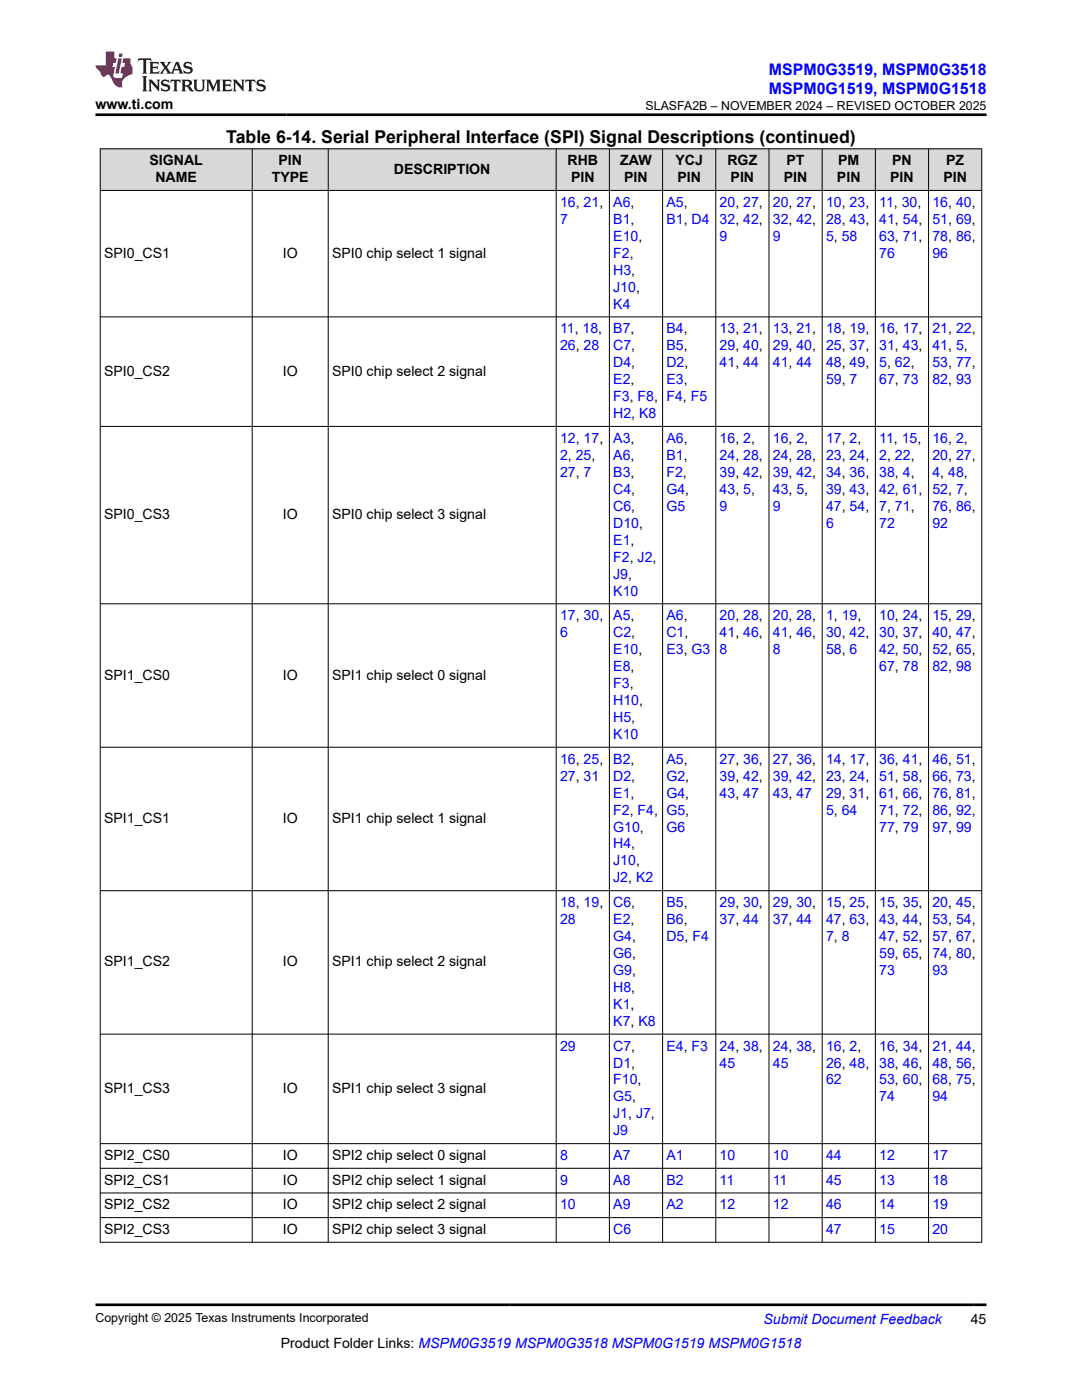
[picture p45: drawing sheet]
<svg xmlns="http://www.w3.org/2000/svg" width="216mm" height="279mm" viewBox="0 0 216 279" stroke-linecap="round" stroke-linejoin="round" font-family="sans-serif">
<defs><g id="words">
<text font-size="3.5" x="45.2" y="28.5">Table 6-14. Serial Peripheral Interface (SPI) Signal Descriptions (continued)</text>
<g font-size="3.2" fill="#00f">
<text x="153.4" y="14.9">MSPM0G3519, MSPM0G3518</text>
<text x="153.4" y="18.7">MSPM0G1519, MSPM0G1518</text>
</g>
<g font-size="2.8">
<text x="19.1" y="21.8">www.ti.com</text>
<text x="29.8" y="33">SIGNAL</text>
<text x="55.6" y="33">PIN</text>
<text x="78.6" y="34.7">DESCRIPTION</text>
<text x="113.2" y="33">RHB</text>
<text x="123.8" y="33">ZAW</text>
<text x="134.8" y="33">YCJ</text>
<text x="145.2" y="33">RGZ</text>
<text x="156.9" y="33">PT</text>
<text x="167.2" y="33">PM</text>
<text x="178" y="33">PN</text>
<text x="188.8" y="33">PZ</text>
<text x="31" y="36.4">NAME</text>
<text x="54.2" y="36.4">TYPE</text>
<text x="113.9" y="36.4">PIN</text>
<text x="124.6" y="36.4">PIN</text>
<text x="135.2" y="36.4">PIN</text>
<text x="145.8" y="36.4">PIN</text>
<text x="156.4" y="36.4">PIN</text>
<text x="167" y="36.4">PIN</text>
<text x="177.6" y="36.4">PIN</text>
<text x="188.2" y="36.4">PIN</text>
<text x="20.8" y="51.4">SPI0_CS1</text>
<text x="56.4" y="51.4">IO</text>
<text x="66.3" y="51.4">SPI0 chip select 1 signal</text>
<text x="20.8" y="75">SPI0_CS2</text>
<text x="56.4" y="75">IO</text>
<text x="66.3" y="75">SPI0 chip select 2 signal</text>
<text x="20.8" y="103.6">SPI0_CS3</text>
<text x="56.4" y="103.6">IO</text>
<text x="66.3" y="103.6">SPI0 chip select 3 signal</text>
<text x="20.8" y="135.6">SPI1_CS0</text>
<text x="56.4" y="135.6">IO</text>
<text x="66.3" y="135.6">SPI1 chip select 0 signal</text>
<text x="20.8" y="164.3">SPI1_CS1</text>
<text x="56.4" y="164.3">IO</text>
<text x="66.3" y="164.3">SPI1 chip select 1 signal</text>
<text x="20.8" y="192.9">SPI1_CS2</text>
<text x="56.4" y="192.9">IO</text>
<text x="66.3" y="192.9">SPI1 chip select 2 signal</text>
<text x="20.8" y="218.1">SPI1_CS3</text>
<text x="56.4" y="218.1">IO</text>
<text x="66.3" y="218.1">SPI1 chip select 3 signal</text>
<text x="20.8" y="231.5">SPI2_CS0</text>
<text x="56.4" y="231.5">IO</text>
<text x="66.3" y="231.5">SPI2 chip select 0 signal</text>
<text x="20.8" y="236.4">SPI2_CS1</text>
<text x="56.4" y="236.4">IO</text>
<text x="66.3" y="236.4">SPI2 chip select 1 signal</text>
<text x="20.8" y="241.4">SPI2_CS2</text>
<text x="56.4" y="241.4">IO</text>
<text x="66.3" y="241.4">SPI2 chip select 2 signal</text>
<text x="20.8" y="246.3">SPI2_CS3</text>
<text x="56.4" y="246.3">IO</text>
<text x="66.3" y="246.3">SPI2 chip select 3 signal</text>
<text x="56" y="269">Product Folder Links: MSPM0G3519 MSPM0G3518 MSPM0G1519 MSPM0G1518</text>
<text x="193.7" y="264.2">45</text>
</g>
<g font-size="2.8" fill="#00f">
<text x="111.8" y="41.3">16, 21,</text>
<text x="122.4" y="41.3">A6,</text>
<text x="133" y="41.3">A5,</text>
<text x="143.6" y="41.3">20, 27,</text>
<text x="154.2" y="41.3">20, 27,</text>
<text x="164.8" y="41.3">10, 23,</text>
<text x="175.4" y="41.3">11, 30,</text>
<text x="186.1" y="41.3">16, 40,</text>
<text x="111.8" y="44.7">7</text>
<text x="122.4" y="44.7">B1,</text>
<text x="133" y="44.7">B1, D4</text>
<text x="143.6" y="44.7">32, 42,</text>
<text x="154.2" y="44.7">32, 42,</text>
<text x="164.8" y="44.7">28, 43,</text>
<text x="175.4" y="44.7">41, 54,</text>
<text x="186.1" y="44.7">51, 69,</text>
<text x="122.4" y="48.1">E10,</text>
<text x="122.4" y="51.4">F2,</text>
<text x="143.6" y="48.1">9</text>
<text x="154.2" y="48.1">9</text>
<text x="164.8" y="48.1">5, 58</text>
<text x="175.4" y="48.1">63, 71,</text>
<text x="175.4" y="51.4">76</text>
<text x="186.1" y="48.1">78, 86,</text>
<text x="186.1" y="51.4">96</text>
<text x="122.4" y="54.8">H3,</text>
<text x="122.4" y="58.2">J10,</text>
<text x="122.4" y="61.6">K4</text>
<text x="111.8" y="66.5">11, 18,</text>
<text x="111.8" y="69.9">26, 28</text>
<text x="122.4" y="66.5">B7,</text>
<text x="122.4" y="69.9">C7,</text>
<text x="133" y="66.5">B4,</text>
<text x="133" y="69.9">B5,</text>
<text x="143.6" y="66.5">13, 21,</text>
<text x="143.6" y="69.9">29, 40,</text>
<text x="154.2" y="66.5">13, 21,</text>
<text x="154.2" y="69.9">29, 40,</text>
<text x="164.8" y="66.5">18, 19,</text>
<text x="164.8" y="69.9">25, 37,</text>
<text x="175.4" y="66.5">16, 17,</text>
<text x="175.4" y="69.9">31, 43,</text>
<text x="186.1" y="66.5">21, 22,</text>
<text x="186.1" y="69.9">41, 5,</text>
<text x="122.4" y="73.3">D4,</text>
<text x="122.4" y="76.7">E2,</text>
<text x="133" y="73.3">D2,</text>
<text x="133" y="76.7">E3,</text>
<text x="143.6" y="73.3">41, 44</text>
<text x="154.2" y="73.3">41, 44</text>
<text x="164.8" y="73.3">48, 49,</text>
<text x="164.8" y="76.7">59, 7</text>
<text x="175.4" y="73.3">5, 62,</text>
<text x="175.4" y="76.7">67, 73</text>
<text x="186.1" y="73.3">53, 77,</text>
<text x="186.1" y="76.7">82, 93</text>
<text x="122.4" y="80.1">F3, F8,</text>
<text x="122.4" y="83.5">H2, K8</text>
<text x="133" y="80.1">F4, F5</text>
<text x="111.8" y="88.4">12, 17,</text>
<text x="122.4" y="88.4">A3,</text>
<text x="133" y="88.4">A6,</text>
<text x="143.6" y="88.4">16, 2,</text>
<text x="154.2" y="88.4">16, 2,</text>
<text x="164.8" y="88.4">17, 2,</text>
<text x="175.4" y="88.4">11, 15,</text>
<text x="186.1" y="88.4">16, 2,</text>
<text x="111.8" y="91.8">2, 25,</text>
<text x="111.8" y="95.1">27, 7</text>
<text x="122.4" y="91.8">A6,</text>
<text x="122.4" y="95.1">B3,</text>
<text x="133" y="91.8">B1,</text>
<text x="133" y="95.1">F2,</text>
<text x="143.6" y="91.8">24, 28,</text>
<text x="143.6" y="95.1">39, 42,</text>
<text x="154.2" y="91.8">24, 28,</text>
<text x="154.2" y="95.1">39, 42,</text>
<text x="164.8" y="91.8">23, 24,</text>
<text x="164.8" y="95.1">34, 36,</text>
<text x="175.4" y="91.8">2, 22,</text>
<text x="175.4" y="95.1">38, 4,</text>
<text x="186.1" y="91.8">20, 27,</text>
<text x="186.1" y="95.1">4, 48,</text>
<text x="122.4" y="98.5">C4,</text>
<text x="122.4" y="101.9">C6,</text>
<text x="133" y="98.5">G4,</text>
<text x="133" y="101.9">G5</text>
<text x="143.6" y="98.5">43, 5,</text>
<text x="143.6" y="101.9">9</text>
<text x="154.2" y="98.5">43, 5,</text>
<text x="154.2" y="101.9">9</text>
<text x="164.8" y="98.5">39, 43,</text>
<text x="164.8" y="101.9">47, 54,</text>
<text x="175.4" y="98.5">42, 61,</text>
<text x="175.4" y="101.9">7, 71,</text>
<text x="186.1" y="98.5">52, 7,</text>
<text x="186.1" y="101.9">76, 86,</text>
<text x="122.4" y="105.3">D10,</text>
<text x="164.8" y="105.3">6</text>
<text x="175.4" y="105.3">72</text>
<text x="186.1" y="105.3">92</text>
<text x="122.4" y="108.7">E1,</text>
<text x="122.4" y="112.1">F2, J2,</text>
<text x="122.4" y="115.5">J9,</text>
<text x="122.4" y="118.9">K10</text>
<text x="111.8" y="123.8">17, 30,</text>
<text x="122.4" y="123.8">A5,</text>
<text x="133" y="123.8">A6,</text>
<text x="143.6" y="123.8">20, 28,</text>
<text x="154.2" y="123.8">20, 28,</text>
<text x="164.8" y="123.8">1, 19,</text>
<text x="175.4" y="123.8">10, 24,</text>
<text x="186.1" y="123.8">15, 29,</text>
<text x="111.8" y="127.2">6</text>
<text x="122.4" y="127.2">C2,</text>
<text x="122.4" y="130.5">E10,</text>
<text x="133" y="127.2">C1,</text>
<text x="133" y="130.5">E3, G3</text>
<text x="143.6" y="127.2">41, 46,</text>
<text x="143.6" y="130.5">8</text>
<text x="154.2" y="127.2">41, 46,</text>
<text x="154.2" y="130.5">8</text>
<text x="164.8" y="127.2">30, 42,</text>
<text x="164.8" y="130.5">58, 6</text>
<text x="175.4" y="127.2">30, 37,</text>
<text x="175.4" y="130.5">42, 50,</text>
<text x="186.1" y="127.2">40, 47,</text>
<text x="186.1" y="130.5">52, 65,</text>
<text x="122.4" y="133.9">E8,</text>
<text x="122.4" y="137.3">F3,</text>
<text x="175.4" y="133.9">67, 78</text>
<text x="186.1" y="133.9">82, 98</text>
<text x="122.4" y="140.7">H10,</text>
<text x="122.4" y="144.1">H5,</text>
<text x="122.4" y="147.5">K10</text>
<text x="111.8" y="152.4">16, 25,</text>
<text x="111.8" y="155.8">27, 31</text>
<text x="122.4" y="152.4">B2,</text>
<text x="122.4" y="155.8">D2,</text>
<text x="133" y="152.4">A5,</text>
<text x="133" y="155.8">G2,</text>
<text x="143.6" y="152.4">27, 36,</text>
<text x="143.6" y="155.8">39, 42,</text>
<text x="154.2" y="152.4">27, 36,</text>
<text x="154.2" y="155.8">39, 42,</text>
<text x="164.8" y="152.4">14, 17,</text>
<text x="164.8" y="155.8">23, 24,</text>
<text x="175.4" y="152.4">36, 41,</text>
<text x="175.4" y="155.8">51, 58,</text>
<text x="186.1" y="152.4">46, 51,</text>
<text x="186.1" y="155.8">66, 73,</text>
<text x="122.4" y="159.2">E1,</text>
<text x="133" y="159.2">G4,</text>
<text x="143.6" y="159.2">43, 47</text>
<text x="154.2" y="159.2">43, 47</text>
<text x="164.8" y="159.2">29, 31,</text>
<text x="175.4" y="159.2">61, 66,</text>
<text x="186.1" y="159.2">76, 81,</text>
<text x="122.4" y="162.6">F2, F4,</text>
<text x="122.4" y="165.9">G10,</text>
<text x="133" y="162.6">G5,</text>
<text x="133" y="165.9">G6</text>
<text x="164.8" y="162.6">5, 64</text>
<text x="175.4" y="162.6">71, 72,</text>
<text x="175.4" y="165.9">77, 79</text>
<text x="186.1" y="162.6">86, 92,</text>
<text x="186.1" y="165.9">97, 99</text>
<text x="122.4" y="169.3">H4,</text>
<text x="122.4" y="172.7">J10,</text>
<text x="122.4" y="176.1">J2, K2</text>
<text x="111.8" y="181">18, 19,</text>
<text x="111.8" y="184.4">28</text>
<text x="122.4" y="181">C6,</text>
<text x="122.4" y="184.4">E2,</text>
<text x="133" y="181">B5,</text>
<text x="133" y="184.4">B6,</text>
<text x="143.6" y="181">29, 30,</text>
<text x="143.6" y="184.4">37, 44</text>
<text x="154.2" y="181">29, 30,</text>
<text x="154.2" y="184.4">37, 44</text>
<text x="164.8" y="181">15, 25,</text>
<text x="164.8" y="184.4">47, 63,</text>
<text x="175.4" y="181">15, 35,</text>
<text x="175.4" y="184.4">43, 44,</text>
<text x="186.1" y="181">20, 45,</text>
<text x="186.1" y="184.4">53, 54,</text>
<text x="122.4" y="187.8">G4,</text>
<text x="122.4" y="191.2">G6,</text>
<text x="133" y="187.8">D5, F4</text>
<text x="164.8" y="187.8">7, 8</text>
<text x="175.4" y="187.8">47, 52,</text>
<text x="175.4" y="191.2">59, 65,</text>
<text x="186.1" y="187.8">57, 67,</text>
<text x="186.1" y="191.2">74, 80,</text>
<text x="122.4" y="194.6">G9,</text>
<text x="122.4" y="198">H8,</text>
<text x="175.4" y="194.6">73</text>
<text x="186.1" y="194.6">93</text>
<text x="122.4" y="201.3">K1,</text>
<text x="111.8" y="209.7">29</text>
<text x="122.4" y="204.7">K7, K8</text>
<text x="122.4" y="209.7">C7,</text>
<text x="133" y="209.7">E4, F3</text>
<text x="143.6" y="209.7">24, 38,</text>
<text x="154.2" y="209.7">24, 38,</text>
<text x="164.8" y="209.7">16, 2,</text>
<text x="175.4" y="209.7">16, 34,</text>
<text x="186.1" y="209.7">21, 44,</text>
<text x="122.4" y="213">D1,</text>
<text x="143.6" y="213">45</text>
<text x="154.2" y="213">45</text>
<text x="164.8" y="213">26, 48,</text>
<text x="175.4" y="213">38, 46,</text>
<text x="186.1" y="213">48, 56,</text>
<text x="122.4" y="216.4">F10,</text>
<text x="122.4" y="219.8">G5,</text>
<text x="164.8" y="216.4">62</text>
<text x="175.4" y="216.4">53, 60,</text>
<text x="175.4" y="219.8">74</text>
<text x="186.1" y="216.4">68, 75,</text>
<text x="186.1" y="219.8">94</text>
<text x="122.4" y="223.2">J1, J7,</text>
<text x="122.4" y="226.6">J9</text>
<text x="111.8" y="231.5">8</text>
<text x="122.4" y="231.5">A7</text>
<text x="133" y="231.5">A1</text>
<text x="143.6" y="231.5">10</text>
<text x="154.2" y="231.5">10</text>
<text x="164.8" y="231.5">44</text>
<text x="175.4" y="231.5">12</text>
<text x="186.1" y="231.5">17</text>
<text x="111.8" y="236.4">9</text>
<text x="122.4" y="236.4">A8</text>
<text x="133" y="236.4">B2</text>
<text x="143.6" y="236.4">11</text>
<text x="154.2" y="236.4">11</text>
<text x="164.8" y="236.4">45</text>
<text x="175.4" y="236.4">13</text>
<text x="186.1" y="236.4">18</text>
<text x="111.8" y="241.4">10</text>
<text x="122.4" y="241.4">A9</text>
<text x="133" y="241.4">A2</text>
<text x="143.6" y="241.4">12</text>
<text x="154.2" y="241.4">12</text>
<text x="164.8" y="241.4">46</text>
<text x="175.4" y="241.4">14</text>
<text x="186.1" y="241.4">19</text>
<text x="122.4" y="246.3">C6</text>
<text x="164.8" y="246.3">47</text>
<text x="175.4" y="246.3">15</text>
<text x="186.1" y="246.3">20</text>
<text x="152.4" y="264.2">Submit Document Feedback</text>
</g>
<g font-size="2.5">
<text x="128.8" y="21.9">SLASFA2B – NOVEMBER 2024 – REVISED OCTOBER 2025</text>
<text x="19.1" y="263.9">Copyright © 2025 Texas Instruments Incorporated</text>
</g>
</g></defs>
<g fill="#d8d8d8">
<path d="M20 29.7h175.9v8.3h-175.9z" fill-rule="evenodd"/>
<path d="M20.1 29.8h30.2v8.1h-30.2z" fill-rule="evenodd"/>
<path d="M50.4 29.8h15v8.1h-15z" fill-rule="evenodd"/>
<path d="M65.6 29.8h45.3v8.1h-45.3z" fill-rule="evenodd"/>
<path d="M111 29.8h10.5v8.1h-10.5z" fill-rule="evenodd"/>
<path d="M121.7 29.8h10.5v8.1h-10.5z" fill-rule="evenodd"/>
<path d="M132.3 29.8h10.5v8.1h-10.5z" fill-rule="evenodd"/>
<path d="M142.9 29.8h10.5v8.1h-10.5z" fill-rule="evenodd"/>
<path d="M153.5 29.8h10.5v8.1h-10.5z" fill-rule="evenodd"/>
<path d="M164.1 29.8h10.5v8.1h-10.5z" fill-rule="evenodd"/>
<path d="M174.7 29.8h10.5v8.1h-10.5z" fill-rule="evenodd"/>
<path d="M185.3 29.8h10.5v8.1h-10.5z" fill-rule="evenodd"/>
</g>
<g fill="none" stroke="#000" stroke-width=".2">
<path d="M19.9 29.7h176.1M19.9 38h176.1M20 29.6v218.4M50.3 29.6v218.4M65.5 29.6v218.4M111 29.6v218.4M121.6 29.6v218.4M132.2 29.6v218.4M142.8 29.6v218.4M153.4 29.6v218.4M164.1 29.6v218.4M174.7 29.6v218.4"/>
<path d="M185.3 29.6v218.4M195.9 29.6v218.4M19.9 63.2h176.1M19.9 85.1h176.1M19.9 120.5h176.1M19.9 149.1h176.1M19.9 177.8h176.1M19.9 206.4h176.1M19.9 228.2h176.1M19.9 233.2h176.1M19.9 238.1h176.1M19.9 243h176.1"/>
<path d="M19.9 247.9h176.1"/>
</g>
<path d="M27.7 11.6l-.2 .6 .5-.2h.6v.1v2.2l-.2 .4h1l-.2-.4v-2.2v-.1h.5l.5 .2-.1-.6zM29.8 12.4l.2 .3v1.6l-.2 .4h1.9l.1-.6a1.08 1.08 0 0 1-1.3 .2v-.7h.6l.4 .2v-.7l-.4 .2h-.6v-.5l.2-.2a1 1 0 0 1 1 .3l-.1-.5zM31.8 12.4l1 1.1-1 1.2h.9l-.2-.2 .4-.8 .5 .8-.2 .2h1.6l-.2-.2 .1-.5h1l.1 .5-.1 .2h.9l-.2-.4-.8-1.9h-.5l-1 2.1-.8-1.1 .9-1h-.8l.2 .2-.5 .6-.3-.6 .1-.2zM35.2 12.8l.4 1h-.8zM36.8 12.5a.65 .65 0 0 0-.2 .7 .65 .65 0 0 0 .6 .5l.7 .1 .1 .3a.79 .79 0 0 1-.7 .4 .79 .79 0 0 1-.7-.5l.1 .7 .2-.1a.93 .93 0 0 0 1.1 0 .93 .93 0 0 0 .4-.9 1.46 1.46 0 0 0-1.2-.6l-.1-.3a1.09 1.09 0 0 1 1.2 .2l-.2-.6-.1 .1-.6-.2zM28.4 15.2l.2 .4v2.2l-.2 .4h1l-.2-.4v-2.2l.2-.4zM29.6 15.9l.2 .4v1.5l-.2 .4h.8l-.3-.4v-1.3l1.7 1.8v-2l.2-.4h-.8l.2 .2 .1 1.1-1.2-1.3zM32.3 16a.65 .65 0 0 0-.2 .8 .65 .65 0 0 0 .7 .4l.6 .2 .1 .2a.79 .79 0 0 1-.7 .4 .79 .79 0 0 1-.7-.5l.1 .7 .2-.1a.93 .93 0 0 0 1.1 .1 .93 .93 0 0 0 .4-1 1.46 1.46 0 0 0-1.2-.5l-.1-.4a1.09 1.09 0 0 1 1.2 .2l-.2-.6-.1 .1-.6-.1zM34.1 15.9l-.1 .6a.63 .63 0 0 1 .7-.3l.1 1.6-.3 .4h1l-.2-.4v-1.6a.66 .66 0 0 1 .8 .3l-.1-.6zM36.2 15.9l.2 .4v1.5l-.2 .4h.9l-.2-.2v-.7h.5l.1 .2a.79 .79 0 0 0 1.2 .6l-1-.9a.61 .61 0 0 0 .6-.6 .61 .61 0 0 0-.5-.7zM36.9 16.2h.2a.47 .47 0 0 1 .5 .1 .47 .47 0 0 1 .1 .5l-.2 .1-.6 .1zM38.5 15.9l.2 .2a2.27 2.27 0 0 0 .4 2 1.04 1.04 0 0 0 1.7-.7v-1.3l.2-.2h-.8l.2 .4v1.1a.6 .6 0 0 1-.6 .6 .6 .6 0 0 1-.6-.6v-1.1l.3-.4zM41.1 15.9l.2 .4v1.5l-.2 .4h.7l-.2-.4v-1.4l.9 1.9 .8-1.9v1.4l-.2 .4h1l-.3-.4v-1.5l.3-.4h-.8l-.7 1.5-.7-1.5zM44.3 15.9l.2 .4v1.5l-.2 .4h1.9l.1-.6a1.09 1.09 0 0 1-1.3 .2v-.7h.6l.4 .2v-.6l-.4 .2h-.6v-.6l.2-.1a1.01 1.01 0 0 1 1 .3l-.1-.6zM46.4 15.9l.3 .4v1.5l-.3 .4h.8l-.2-.4v-1.3l1.6 1.8v-2l.2-.4h-.7l.2 .2v1.1l-1.2-1.3zM49 15.9l-.1 .6a.63 .63 0 0 1 .8-.3v1.6l-.3 .4h1l-.2-.4v-1.6a.66 .66 0 0 1 .8 .3l-.1-.6zM51.4 16a.65 .65 0 0 0-.2 .8 .65 .65 0 0 0 .6 .4l.6 .2 .2 .2a.79 .79 0 0 1-.8 .4 .79 .79 0 0 1-.6-.5l.1 .7 .2-.1a.93 .93 0 0 0 1 .1 .93 .93 0 0 0 .5-1 1.46 1.46 0 0 0-1.3-.5l-.1-.4a1.09 1.09 0 0 1 1.3 .2l-.2-.6-.2 .1-.5-.1z" fill="#231f20"/>
<path d="M21.1 10.3v2.7h-2v.4l.9 1a.95 .95 0 0 0 .9 .9 .59 .59 0 0 1 .6-.4 .59 .59 0 0 1 .5 .3l.4 .8a1.59 1.59 0 0 0 2.1 1.4 1.61 1.61 0 0 1 1-2.3l1-.3-.1-1.5a1.59 1.59 0 0 1-.4-1.7h-1.4l-.2 .9h.5l-.1 .9h-.5l-.2 .9v.3l.4 .1-.2 .9h-.6a.73 .73 0 0 1-1.1-.7l.3-1.5h-.5l.2-.9h.5l.2-.9h-.5v-1.3zM23.6 11.6l-.6 3.1h.7l.6-3.1zM23.8 10.7l-.1 .6h.7l.1-.6z" fill="#ed1c24"/>
<path d="M19.1 22.9h177.8M19.1 260.4h177.8" fill="none" stroke="#000" stroke-width=".53"/>
<use href="#words"/>
</svg>
